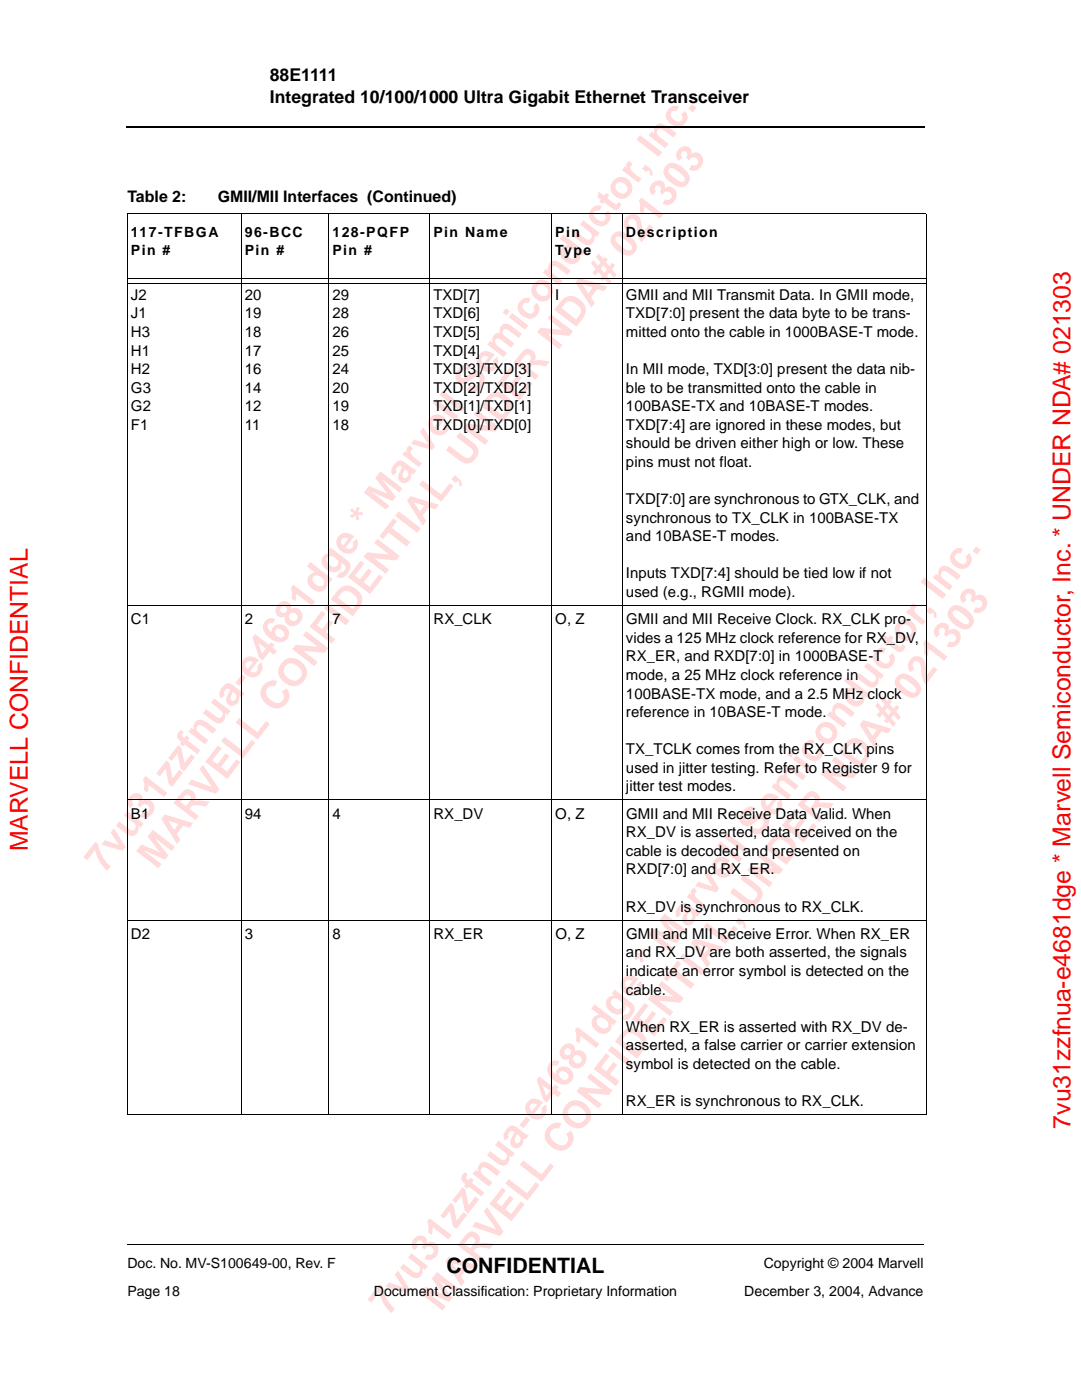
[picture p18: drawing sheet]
<svg xmlns="http://www.w3.org/2000/svg" width="216mm" height="279mm" viewBox="0 0 216 279" stroke-linecap="round" stroke-linejoin="round" font-family="sans-serif">
<defs><g id="words">
<g font-size="7.8" fill="#ffdada">
<text x="31.3" y="173.7" transform="rotate(-52 31.3 173.7)">MARVELL CONFIDENTIAL, UNDER NDA# 021303</text>
<text x="20.8" y="174.6" transform="rotate(-52 20.8 174.6)">7vu31zzfnua-e4681dge * Marvell Semiconductor, Inc.</text>
<text x="77.5" y="262.8" transform="rotate(-52 77.5 262.8)">7vu31zzfnua-e4681dge * Marvell Semiconductor, Inc.</text>
<text x="87.9" y="262" transform="rotate(-52 87.9 262)">MARVELL CONFIDENTIAL, UNDER NDA# 021303</text>
</g>
<g font-size="4.9" fill="#f00">
<text x="5.5" y="169.9" transform="rotate(-90 5.5 169.9)">MARVELL CONFIDENTIAL</text>
<text x="213.5" y="225.2" transform="rotate(-90 213.5 225.2)">7vu31zzfnua-e4681dge * Marvell Semiconductor, Inc. * UNDER NDA# 021303</text>
</g>
<text font-size="4.2" x="89" y="254">CONFIDENTIAL</text>
<g font-size="3.5">
<text x="53.8" y="16.3">88E1111</text>
<text x="53.8" y="20.5">Integrated 10/100/1000 Ultra Gigabit Ethernet Transceiver</text>
</g>
<g font-size="3.2">
<text x="25.4" y="40.2">Table 2:</text>
<text x="43.5" y="40.2">GMII/MII Interfaces (Continued)</text>
</g>
<g font-size="3">
<text x="26.1" y="59.9">J2</text>
<text x="48.8" y="59.9">20</text>
<text x="66.3" y="59.9">29</text>
<text x="86.4" y="59.9">TXD[7]</text>
<text x="110.7" y="59.9">I</text>
<text x="124.8" y="59.9">GMII and MII Transmit Data. In GMII mode,</text>
<text x="26.1" y="63.6">J1</text>
<text x="48.8" y="63.6">19</text>
<text x="66.3" y="63.6">28</text>
<text x="86.4" y="63.6">TXD[6]</text>
<text x="124.8" y="63.6">TXD[7:0] present the data byte to be trans-</text>
<text x="26.1" y="67.3">H3</text>
<text x="26.1" y="71">H1</text>
<text x="48.8" y="67.3">18</text>
<text x="48.8" y="71">17</text>
<text x="66.3" y="67.3">26</text>
<text x="66.3" y="71">25</text>
<text x="86.4" y="67.3">TXD[5]</text>
<text x="86.4" y="71">TXD[4]</text>
<text x="124.8" y="67.3">mitted onto the cable in 1000BASE-T mode.</text>
<text x="26.1" y="74.7">H2</text>
<text x="48.8" y="74.7">16</text>
<text x="66.3" y="74.7">24</text>
<text x="86.4" y="74.7">TXD[3]/TXD[3]</text>
<text x="124.8" y="74.7">In MII mode, TXD[3:0] present the data nib-</text>
<text x="26.1" y="78.4">G3</text>
<text x="26.1" y="82.1">G2</text>
<text x="48.8" y="78.4">14</text>
<text x="48.8" y="82.1">12</text>
<text x="66.3" y="78.4">20</text>
<text x="66.3" y="82.1">19</text>
<text x="86.4" y="78.4">TXD[2]/TXD[2]</text>
<text x="86.4" y="82.1">TXD[1]/TXD[1]</text>
<text x="124.8" y="78.4">ble to be transmitted onto the cable in</text>
<text x="124.8" y="82.1">100BASE-TX and 10BASE-T modes.</text>
<text x="26.1" y="85.8">F1</text>
<text x="48.8" y="85.8">11</text>
<text x="66.3" y="85.8">18</text>
<text x="86.4" y="85.8">TXD[0]/TXD[0]</text>
<text x="124.8" y="85.8">TXD[7:4] are ignored in these modes, but</text>
<text x="124.8" y="89.5">should be driven either high or low. These</text>
<text x="124.8" y="93.2">pins must not float.</text>
<text x="124.8" y="100.6">TXD[7:0] are synchronous to GTX_CLK, and</text>
<text x="124.8" y="104.3">synchronous to TX_CLK in 100BASE-TX</text>
<text x="124.8" y="108">and 10BASE-T modes.</text>
<text x="124.8" y="115.4">Inputs TXD[7:4] should be tied low if not</text>
<text x="124.8" y="119.1">used (e.g., RGMII mode).</text>
<text x="26.1" y="124.6">C1</text>
<text x="48.8" y="124.6">2</text>
<text x="66.3" y="124.6">7</text>
<text x="86.4" y="124.6">RX_CLK</text>
<text x="110.7" y="124.6">O, Z</text>
<text x="124.8" y="124.6">GMII and MII Receive Clock. RX_CLK pro-</text>
<text x="124.8" y="128.3">vides a 125 MHz clock reference for RX_DV,</text>
<text x="124.8" y="132">RX_ER, and RXD[7:0] in 1000BASE-T</text>
<text x="124.8" y="135.7">mode, a 25 MHz clock reference in</text>
<text x="124.8" y="139.4">100BASE-TX mode, and a 2.5 MHz clock</text>
<text x="124.8" y="143.1">reference in 10BASE-T mode.</text>
<text x="124.8" y="150.5">TX_TCLK comes from the RX_CLK pins</text>
<text x="124.8" y="154.2">used in jitter testing. Refer to Register 9 for</text>
<text x="124.8" y="157.9">jitter test modes.</text>
<text x="26.1" y="163.4">B1</text>
<text x="48.8" y="163.4">94</text>
<text x="66.3" y="163.4">4</text>
<text x="86.4" y="163.4">RX_DV</text>
<text x="110.7" y="163.4">O, Z</text>
<text x="124.8" y="167.1">RX_DV is asserted, data received on the</text>
<text x="124.8" y="163.4">GMII and MII Receive Data Valid. When</text>
<text x="124.8" y="170.8">cable is decoded and presented on</text>
<text x="124.8" y="174.5">RXD[7:0] and RX_ER.</text>
<text x="124.8" y="181.9">RX_DV is synchronous to RX_CLK.</text>
<text x="26.1" y="187.4">D2</text>
<text x="48.8" y="187.4">3</text>
<text x="66.3" y="187.4">8</text>
<text x="86.4" y="187.4">RX_ER</text>
<text x="110.7" y="187.4">O, Z</text>
<text x="124.8" y="191.1">and RX_DV are both asserted, the signals</text>
<text x="124.8" y="187.4">GMII and MII Receive Error. When RX_ER</text>
<text x="124.8" y="194.8">indicate an error symbol is detected on the</text>
<text x="124.8" y="198.5">cable.</text>
<text x="124.8" y="205.9">When RX_ER is asserted with RX_DV de-</text>
<text x="124.8" y="209.6">asserted, a false carrier or carrier extension</text>
<text x="124.8" y="213.3">symbol is detected on the cable.</text>
<text x="124.8" y="220.7">RX_ER is synchronous to RX_CLK.</text>
</g>
<g font-size="2.8">
<text x="26.1" y="47.4">117-TFBGA</text>
<text x="48.8" y="47.4">96-BCC</text>
<text x="66.3" y="47.4">128-PQFP</text>
<text x="86.4" y="47.4">Pin Name</text>
<text x="110.7" y="47.4">Pin</text>
<text x="124.8" y="47.4">Description</text>
<text x="26.1" y="50.9">Pin #</text>
<text x="48.8" y="50.9">Pin #</text>
<text x="66.3" y="50.9">Pin #</text>
<text x="110.7" y="50.9">Type</text>
<text x="25.4" y="253.1">Doc. No. MV-S100649-00, Rev. F</text>
<text x="152.3" y="253.1">Copyright © 2004 Marvell</text>
<text x="25.4" y="258.7">Page 18</text>
<text x="74.5" y="258.7">Document Classification: Proprietary Information</text>
<text x="148.4" y="258.7">December 3, 2004, Advance</text>
</g>
</g></defs>
<path d="M25.2 25.2h.2v.4h-.2z" fill="#000"/>
<path d="M25.4 25.4h159" fill="none" stroke="#000" stroke-width=".36"/>
<path d="M25.4 248.4h158.7" fill="none" stroke="#000" stroke-width=".2"/>
<path d="M23.2 6.8h28.5v17.9h-28.5z" fill="#fff"/>
<g fill="none" stroke="#000" stroke-width=".2">
<path d="M25.4 42.7h159.3M25.4 42.7v179.7M25.4 55.6h159.2M25.4 56.5h159.2M48.1 42.7v179.8M65.6 42.7v179.8M85.7 42.7v179.8M110 42.7v179.8M124.1 42.7v179.8M184.7 42.7v179.7M25.4 120.8h159.3M25.4 159.6h159.3"/>
<path d="M25.4 183.6h159.3M25.4 222.4h159.3"/>
</g>
<use href="#words"/>
</svg>
